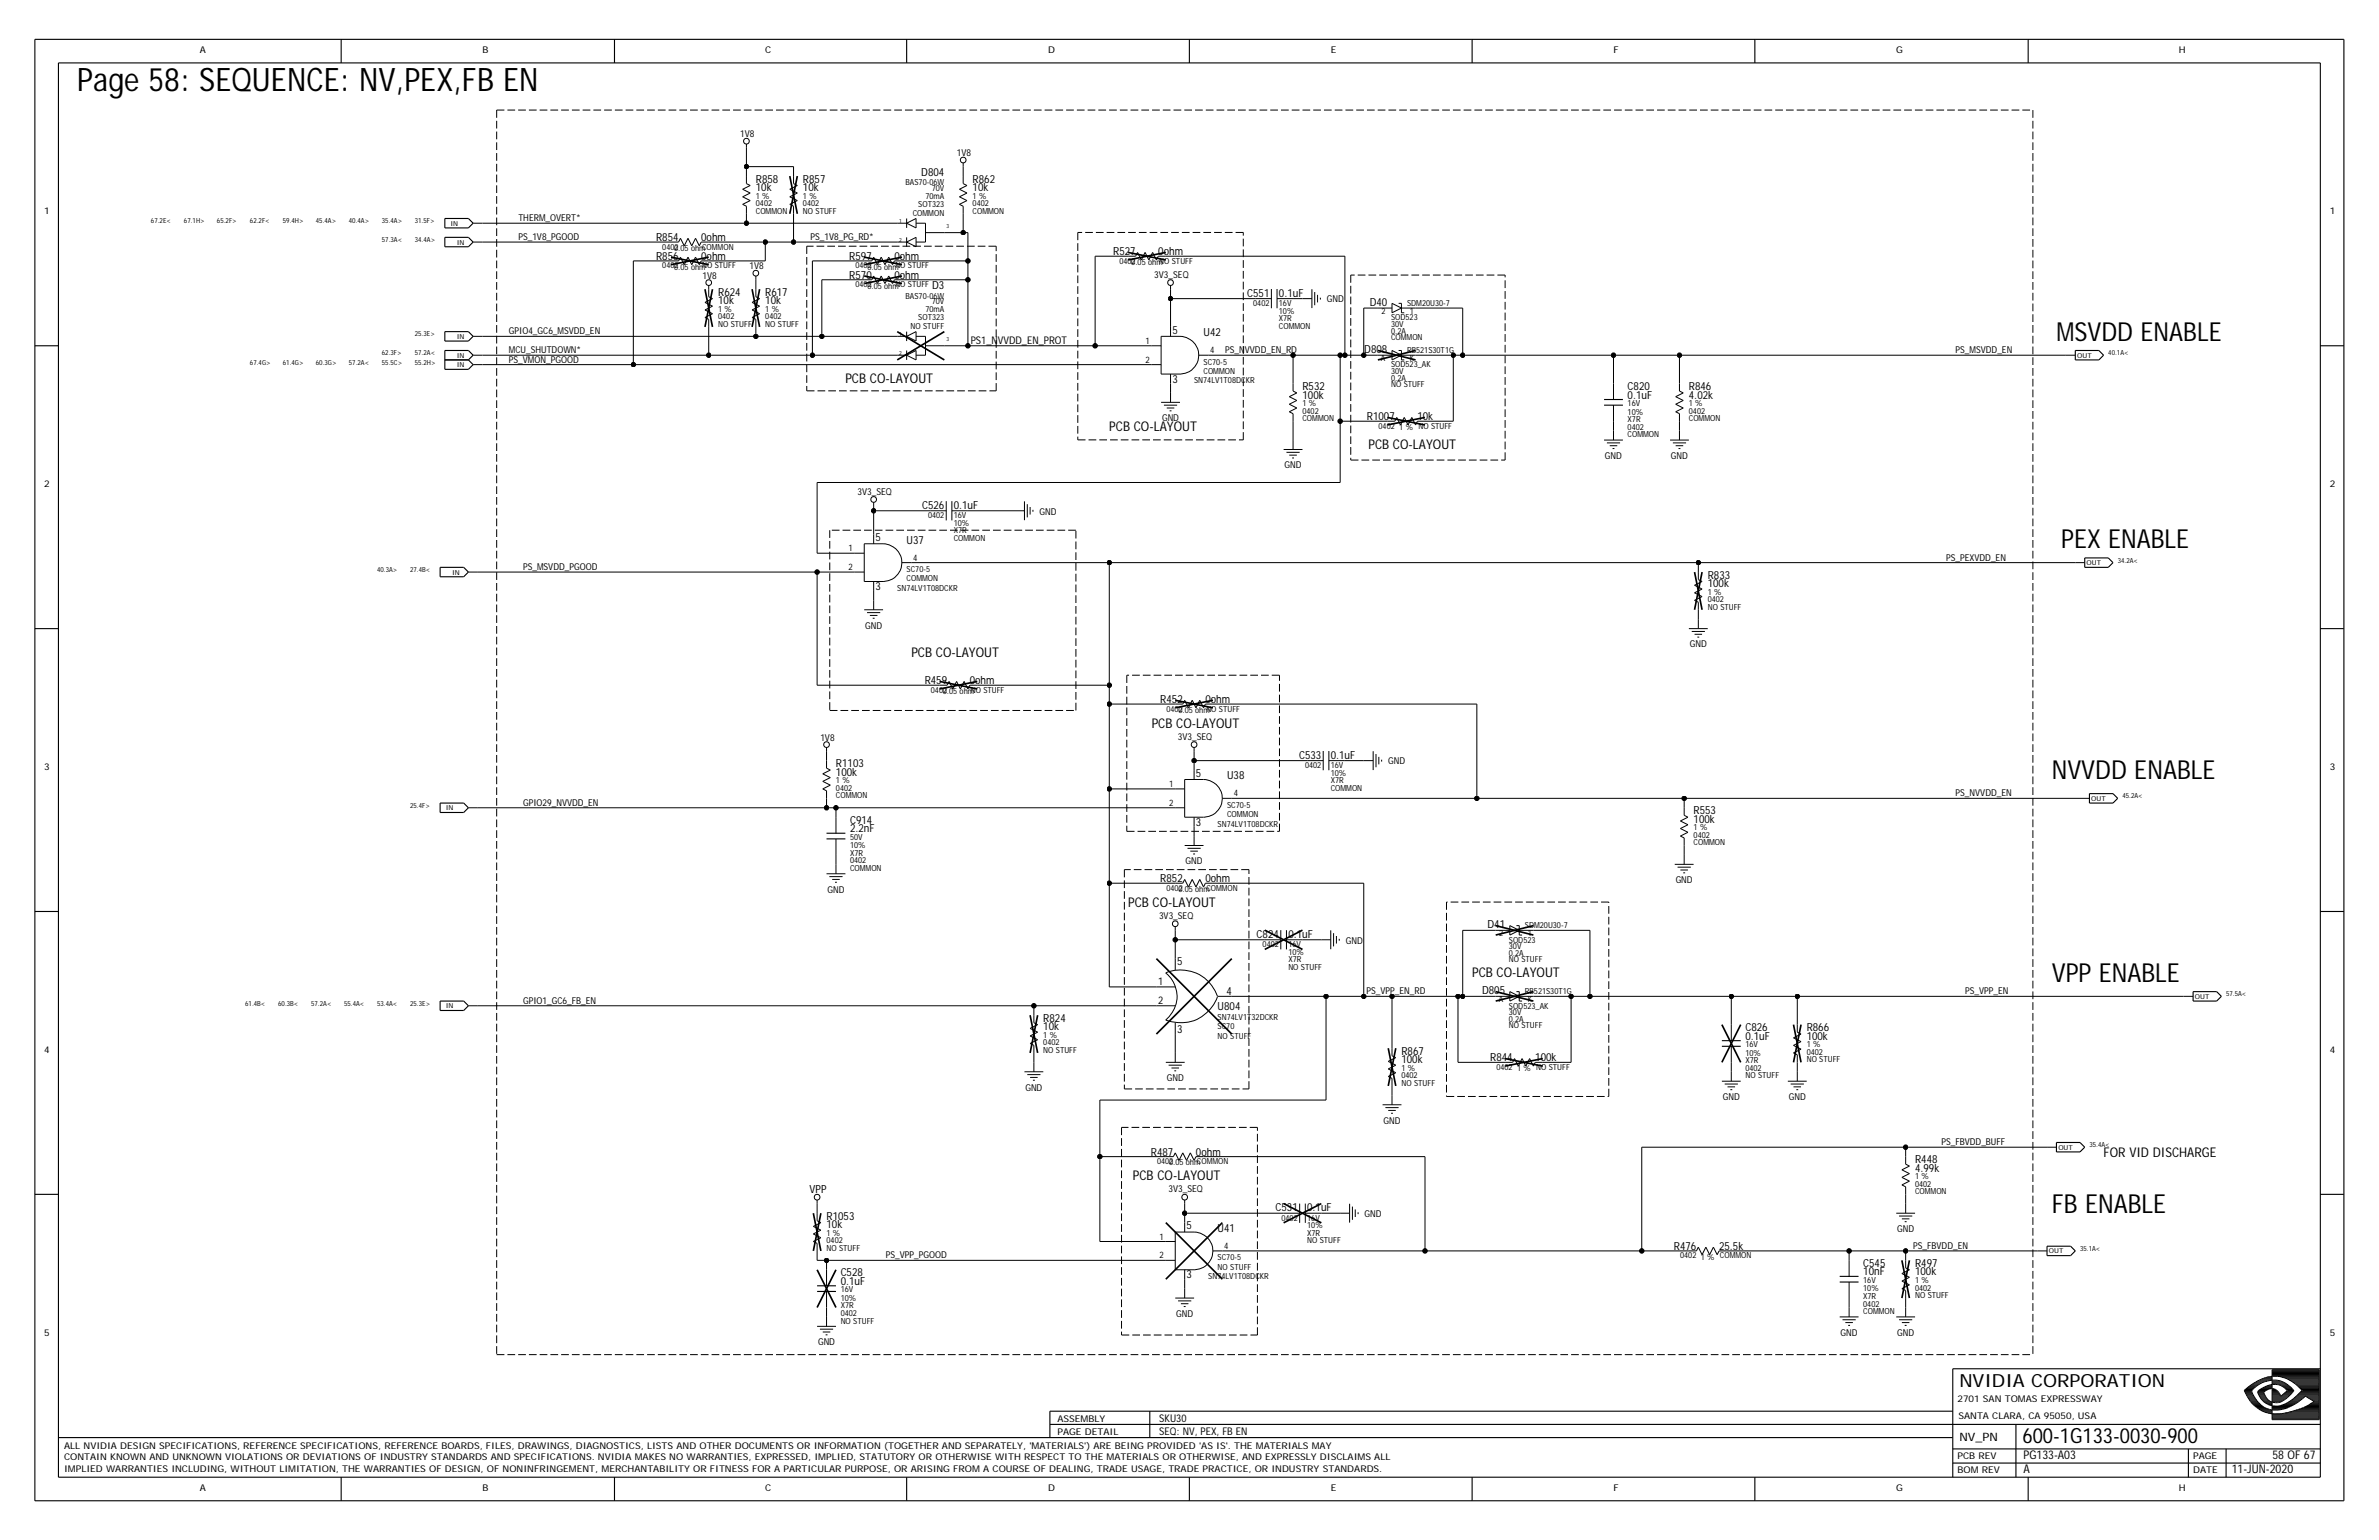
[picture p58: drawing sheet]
<svg xmlns="http://www.w3.org/2000/svg" width="432mm" height="279mm" viewBox="0 0 432 279" stroke-linecap="round" stroke-linejoin="round" font-family="sans-serif">
<defs><g id="words">
<text font-size="5.9" x="14" y="16.5">Page 58: SEQUENCE: NV,PEX,FB EN</text>
<g font-size="4.8">
<text x="373.3" y="61.9">MSVDD ENABLE</text>
<text x="374.1" y="99.5">PEX ENABLE</text>
<text x="372.4" y="141.4">NVVDD ENABLE</text>
<text x="372.4" y="178.2">VPP ENABLE</text>
<text x="372.4" y="220.1">FB ENABLE</text>
</g>
<text font-size="3.8" x="367.1" y="261.8">600-1G133-0030-900</text>
<text font-size="3.3" x="355.6" y="251.6">NVIDIA CORPORATION</text>
<g font-size="2.4">
<text x="153.4" y="69.6">PCB CO-LAYOUT</text>
<text x="201.3" y="78.1">PCB CO-LAYOUT</text>
<text x="248.4" y="81.6">PCB CO-LAYOUT</text>
<text x="165.4" y="119.2">PCB CO-LAYOUT</text>
<text x="209" y="132">PCB CO-LAYOUT</text>
<text x="204.8" y="164.5">PCB CO-LAYOUT</text>
<text x="267.2" y="177.3">PCB CO-LAYOUT</text>
<text x="381.8" y="209.8">FOR VID DISCHARGE</text>
<text x="205.6" y="214.1">PCB CO-LAYOUT</text>
</g>
<g font-size="2.2">
<text x="367.3" y="267.3">A</text>
<text x="367.3" y="264.8">PG133-A03</text>
<text x="405.1" y="267.3">11-JUN-2020</text>
<text x="412.5" y="264.8">58 OF 67</text>
</g>
<text font-size="2.1" x="355.6" y="261.5">NV_PN</text>
<g font-size="2">
<text x="137.2" y="34.7">10k</text>
<text x="137.2" y="33.1">R858</text>
<text x="145.7" y="34.7">10k</text>
<text x="145.7" y="33.1">R857</text>
<text x="167.2" y="31.9">D804</text>
<text x="176.5" y="34.7">10k</text>
<text x="176.5" y="33.1">R862</text>
<text x="119.1" y="47.2">R856</text>
<text x="119.1" y="43.7">R854</text>
<text x="127.3" y="43.7">0ohm</text>
<text x="127.3" y="47.2">0ohm</text>
<text x="154.2" y="47.2">R597</text>
<text x="162.3" y="47.2">0ohm</text>
<text x="202" y="46.3">R527</text>
<text x="210.2" y="46.3">0ohm</text>
<text x="130.3" y="53.7">R624</text>
<text x="138.9" y="53.7">R617</text>
<text x="154.2" y="50.6">R570</text>
<text x="162.3" y="50.6">0ohm</text>
<text x="169.2" y="52.5">D3</text>
<text x="226.4" y="53.8">C551</text>
<text x="232.1" y="53.8">0.1uF</text>
<text x="130.3" y="55.2">10k</text>
<text x="138.9" y="55.2">10k</text>
<text x="248.6" y="55.5">D40</text>
<text x="212.8" y="60.5">5</text>
<text x="218.4" y="61">U42</text>
<text x="247.6" y="64.1">D808</text>
<text x="212.8" y="69.4">3</text>
<text x="236.4" y="70.8">R532</text>
<text x="295.4" y="70.8">C820</text>
<text x="306.5" y="70.8">R846</text>
<text x="236.4" y="72.3">100k</text>
<text x="248.1" y="76.2">R1007</text>
<text x="257.3" y="76.2">10k</text>
<text x="295.4" y="72.3">0.1uF</text>
<text x="306.5" y="72.3">4.02k</text>
<text x="167.4" y="92.3">C526</text>
<text x="173.1" y="92.3">0.1uF</text>
<text x="158.9" y="98.1">5</text>
<text x="164.6" y="98.7">U37</text>
<text x="158.9" y="107">3</text>
<text x="310" y="105">R833</text>
<text x="310" y="106.5">100k</text>
<text x="167.8" y="124.1">R459</text>
<text x="176" y="124.1">0ohm</text>
<text x="210.6" y="127.6">R452</text>
<text x="218.8" y="127.6">0ohm</text>
<text x="235.8" y="137.7">C533</text>
<text x="241.5" y="137.7">0.1uF</text>
<text x="151.7" y="140.7">100k</text>
<text x="151.7" y="139.2">R1103</text>
<text x="217.1" y="140.9">5</text>
<text x="222.7" y="141.4">U38</text>
<text x="154.3" y="149.5">C914</text>
<text x="217.1" y="149.8">3</text>
<text x="307.4" y="149.3">100k</text>
<text x="307.4" y="147.8">R553</text>
<text x="154.3" y="151">2.2nF</text>
<text x="210.6" y="160.1">R852</text>
<text x="218.8" y="160.1">0ohm</text>
<text x="228.1" y="170.2">C824</text>
<text x="233.8" y="170.2">0.1uF</text>
<text x="270" y="168.4">D41</text>
<text x="213.7" y="175.1">5</text>
<text x="189.4" y="185.4">R824</text>
<text x="221" y="183.3">U804</text>
<text x="222.6" y="180.6">4</text>
<text x="269" y="180.4">D805</text>
<text x="189.4" y="186.9">10k</text>
<text x="213.7" y="187.4">3</text>
<text x="254.4" y="191.4">R867</text>
<text x="316.8" y="187.1">C826</text>
<text x="316.8" y="188.6">0.1uF</text>
<text x="327.9" y="187.1">R866</text>
<text x="327.9" y="188.6">100k</text>
<text x="254.4" y="192.9">100k</text>
<text x="270.5" y="192.6">R844</text>
<text x="278.7" y="192.6">100k</text>
<text x="208.9" y="209.7">R487</text>
<text x="217.1" y="209.7">0ohm</text>
<text x="347.6" y="211">R448</text>
<text x="347.6" y="212.6">4.99k</text>
<text x="146.9" y="216.5">VPP</text>
<text x="150" y="221.3">R1053</text>
<text x="231.5" y="219.8">C531</text>
<text x="237.3" y="219.8">0.1uF</text>
<text x="150" y="222.8">10k</text>
<text x="215.4" y="223">5</text>
<text x="221" y="223.5">U41</text>
<text x="303.8" y="226.8">R476</text>
<text x="312" y="226.8">25.5k</text>
<text x="152.6" y="233.1">0.1uF</text>
<text x="152.6" y="231.6">C528</text>
<text x="215.4" y="231.9">3</text>
<text x="338.2" y="229.9">C545</text>
<text x="338.2" y="231.4">10nF</text>
<text x="347.6" y="229.9">R497</text>
<text x="347.6" y="231.4">100k</text>
</g>
<g font-size="1.9">
<text x="176.2" y="62.4">PS1_NVVDD_EN_PROT</text>
<text x="210.2" y="178.7">1</text>
<text x="210.2" y="182.1">2</text>
<text x="210.4" y="257.9">SKU30</text>
<text x="210.4" y="260.3">SEQ: NV, PEX, FB EN</text>
</g>
<g font-size="1.7">
<text x="36.3" y="9.7">A</text>
<text x="87.6" y="9.7">B</text>
<text x="138.9" y="9.7">C</text>
<text x="190.2" y="9.7">D</text>
<text x="241.5" y="9.7">E</text>
<text x="292.9" y="9.7">F</text>
<text x="344.2" y="9.7">G</text>
<text x="395.5" y="9.7">H</text>
<text x="134.4" y="24.9">1V8</text>
<text x="173.7" y="28.4">1V8</text>
<text x="8" y="38.8">1</text>
<text x="94.1" y="40.2">THERM_OVERT*</text>
<text x="422.9" y="38.8">1</text>
<text x="94.1" y="43.6">PS_1V8_PGOOD</text>
<text x="147.1" y="43.6">PS_1V8_PG_RD*</text>
<text x="127.5" y="50.6">1V8</text>
<text x="136.1" y="48.9">1V8</text>
<text x="209.5" y="50.4">3V3_SEQ</text>
<text x="240.8" y="54.9">GND</text>
<text x="92.4" y="64.1">MCU_SHUTDOWN*</text>
<text x="92.4" y="65.8">PS_VMON_PGOOD</text>
<text x="92.4" y="60.7">GPIO4_GC6_MSVDD_EN</text>
<text x="222.4" y="64.1">PS_NVVDD_EN_RD</text>
<text x="355" y="64.1">PS_MSVDD_EN</text>
<text x="210.9" y="76.4">GND</text>
<text x="291.3" y="83.3">GND</text>
<text x="303.3" y="83.3">GND</text>
<text x="8" y="88.4">2</text>
<text x="155.6" y="89.8">3V3_SEQ</text>
<text x="233.2" y="85">GND</text>
<text x="422.9" y="88.4">2</text>
<text x="188.7" y="93.4">GND</text>
<text x="353.2" y="101.7">PS_PEXVDD_EN</text>
<text x="94.9" y="103.4">PS_MSVDD_PGOOD</text>
<text x="157" y="114.1">GND</text>
<text x="306.7" y="117.5">GND</text>
<text x="148.9" y="134.4">1V8</text>
<text x="213.8" y="134.2">3V3_SEQ</text>
<text x="8" y="139.7">3</text>
<text x="252" y="138.7">GND</text>
<text x="422.9" y="139.7">3</text>
<text x="94.9" y="146.2">GPIO29_NVVDD_EN</text>
<text x="355" y="144.5">PS_NVVDD_EN</text>
<text x="150.2" y="161.9">GND</text>
<text x="215.2" y="156.8">GND</text>
<text x="304.1" y="160.2">GND</text>
<text x="210.4" y="166.7">3V3_SEQ</text>
<text x="244.3" y="171.2">GND</text>
<text x="94.9" y="182.1">GPIO1_GC6_FB_EN</text>
<text x="248" y="180.4">PS_VPP_EN_RD</text>
<text x="356.7" y="180.4">PS_VPP_EN</text>
<text x="8" y="191">4</text>
<text x="422.9" y="191">4</text>
<text x="186.1" y="197.9">GND</text>
<text x="211.8" y="196.2">GND</text>
<text x="251.1" y="203.9">GND</text>
<text x="312.7" y="199.6">GND</text>
<text x="324.7" y="199.6">GND</text>
<text x="352.4" y="207.8">PS_FBVDD_BUFF</text>
<text x="212.1" y="216.3">3V3_SEQ</text>
<text x="247.7" y="220.8">GND</text>
<text x="344.3" y="223.5">GND</text>
<text x="347.3" y="226.6">PS_FBVDD_EN</text>
<text x="160.8" y="228.3">PS_VPP_PGOOD</text>
<text x="213.5" y="238.9">GND</text>
<text x="8" y="242.3">5</text>
<text x="148.5" y="244.1">GND</text>
<text x="334.1" y="242.3">GND</text>
<text x="344.3" y="242.3">GND</text>
<text x="422.9" y="242.3">5</text>
<text x="191.9" y="257.9">ASSEMBLY</text>
<text x="355.3" y="254.3">2701 SAN TOMAS EXPRESSWAY</text>
<text x="355.5" y="257.4">SANTA CLARA, CA 95050, USA</text>
<text x="11.6" y="262.9">ALL NVIDIA DESIGN SPECIFICATIONS, REFERENCE SPECIFICATIONS, REFERENCE BOARDS, FILES, DRAWINGS, DIAGNOSTICS, LISTS AND OTHER DOCUMENTS OR INFORMATION (TOGETHER AND SEPARATELY, 'MATERIALS') ARE BEING PROVIDED 'AS IS'. THE MATERIALS MAY</text>
<text x="191.9" y="260.3">PAGE DETAIL</text>
<text x="11.6" y="264.9">CONTAIN KNOWN AND UNKNOWN VIOLATIONS OR DEVIATIONS OF INDUSTRY STANDARDS AND SPECIFICATIONS. NVIDIA MAKES NO WARRANTIES, EXPRESSED, IMPLIED, STATUTORY OR OTHERWISE WITH RESPECT TO THE MATERIALS OR OTHERWISE, AND EXPRESSLY DISCLAIMS ALL</text>
<text x="11.6" y="267.2">IMPLIED WARRANTIES INCLUDING, WITHOUT LIMITATION, THE WARRANTIES OF DESIGN, OF NONINFRINGEMENT, MERCHANTABILITY OR FITNESS FOR A PARTICULAR PURPOSE, OR ARISING FROM A COURSE OF DEALING, TRADE USAGE, TRADE PRACTICE, OR INDUSTRY STANDARDS.</text>
<text x="355.3" y="267.3">BOM REV</text>
<text x="355.3" y="264.8">PCB REV</text>
<text x="398.1" y="264.8">PAGE</text>
<text x="398.1" y="267.3">DATE</text>
<text x="36.3" y="270.6">A</text>
<text x="87.6" y="270.6">B</text>
<text x="138.9" y="270.6">C</text>
<text x="190.2" y="270.6">D</text>
<text x="241.5" y="270.6">E</text>
<text x="292.9" y="270.6">F</text>
<text x="344.2" y="270.6">G</text>
<text x="395.5" y="270.6">H</text>
</g>
<g font-size="1.6">
<text x="207.9" y="65.8">2</text>
<text x="207.9" y="62.4">1</text>
<text x="219.6" y="64.1">4</text>
<text x="154" y="100">1</text>
<text x="165.8" y="101.7">4</text>
<text x="154" y="103.4">2</text>
<text x="212.2" y="142.8">1</text>
<text x="212.2" y="146.2">2</text>
<text x="223.9" y="144.5">4</text>
<text x="210.5" y="224.9">1</text>
<text x="222.2" y="226.6">4</text>
<text x="210.5" y="228.3">2</text>
</g>
<g font-size="1.5">
<text x="164.4" y="33.7">BAS70-06W</text>
<text x="169.1" y="34.7">70V</text>
<text x="137.2" y="37.4">0402</text>
<text x="137.2" y="36">1 %</text>
<text x="137.2" y="38.8">COMMON</text>
<text x="145.7" y="38.8">NO STUFF</text>
<text x="145.7" y="36">1 %</text>
<text x="145.7" y="37.4">0402</text>
<text x="165.7" y="39.1">COMMON</text>
<text x="166.7" y="37.6">SOT323</text>
<text x="168" y="36">70mA</text>
<text x="176.5" y="36">1 %</text>
<text x="176.5" y="37.4">0402</text>
<text x="176.5" y="38.8">COMMON</text>
<text x="120.2" y="45.3">0402</text>
<text x="122.4" y="45.5">0.05 ohmCOMMON</text>
<text x="203.2" y="47.9">0402</text>
<text x="120.2" y="48.7">0402</text>
<text x="122.4" y="48.9">0.05 ohmNO STUFF</text>
<text x="155.3" y="52.1">0402</text>
<text x="155.3" y="48.7">0402</text>
<text x="157.4" y="52.4">0.05 ohmNO STUFF</text>
<text x="157.4" y="48.9">0.05 ohmNO STUFF</text>
<text x="205.3" y="48.1">0.05 ohmNO STUFF</text>
<text x="130.3" y="59.3">NO STUFF</text>
<text x="130.3" y="57.9">0402</text>
<text x="130.3" y="56.6">1 %</text>
<text x="138.9" y="59.3">NO STUFF</text>
<text x="138.9" y="57.9">0402</text>
<text x="138.9" y="56.6">1 %</text>
<text x="164.4" y="54.2">BAS70-06W</text>
<text x="165.3" y="59.7">NO STUFF</text>
<text x="166.7" y="58.1">SOT323</text>
<text x="168" y="56.6">70mA</text>
<text x="169.1" y="55.2">70V</text>
<text x="227.5" y="55.5">0402</text>
<text x="232.1" y="55.5">16V</text>
<text x="232.1" y="59.7">COMMON</text>
<text x="232.1" y="58.3">X7R</text>
<text x="232.1" y="56.9">10%</text>
<text x="250.7" y="56.9">2</text>
<text x="252.5" y="58.1">SOD523</text>
<text x="252.5" y="59.3">30V</text>
<text x="255.4" y="55.5">SDM20U30-7</text>
<text x="255.9" y="56.9">1</text>
<text x="250.6" y="65.5">A</text>
<text x="252.5" y="61.7">COMMON</text>
<text x="252.5" y="60.5">0.2A</text>
<text x="255.4" y="64.1">RB521S30T1G</text>
<text x="255.9" y="65.5">K</text>
<text x="216.7" y="69.6">SN74LV1T08DCKR</text>
<text x="218.4" y="67.9">COMMON</text>
<text x="218.4" y="66.2">SC70-5</text>
<text x="252.5" y="70.3">NO STUFF</text>
<text x="252.5" y="66.7">SOD523_AK</text>
<text x="252.5" y="69.1">0.2A</text>
<text x="252.5" y="67.9">30V</text>
<text x="236.4" y="76.4">COMMON</text>
<text x="236.4" y="73.7">1 %</text>
<text x="236.4" y="75.1">0402</text>
<text x="250.2" y="77.8">0402</text>
<text x="295.4" y="76.6">X7R</text>
<text x="295.4" y="75.2">10%</text>
<text x="295.4" y="78">0402</text>
<text x="295.4" y="73.7">16V</text>
<text x="306.5" y="73.7">1 %</text>
<text x="306.5" y="75.1">0402</text>
<text x="306.5" y="76.4">COMMON</text>
<text x="254" y="78">1 % NO STUFF</text>
<text x="295.4" y="79.3">COMMON</text>
<text x="168.4" y="94">0402</text>
<text x="173.1" y="94">16V</text>
<text x="173.1" y="95.4">10%</text>
<text x="173.1" y="98.1">COMMON</text>
<text x="173.1" y="96.8">X7R</text>
<text x="162.9" y="107.2">SN74LV1T08DCKR</text>
<text x="164.6" y="103.8">SC70-5</text>
<text x="164.6" y="105.5">COMMON</text>
<text x="310" y="107.9">1 %</text>
<text x="310" y="110.6">NO STUFF</text>
<text x="310" y="109.3">0402</text>
<text x="169" y="125.7">0402</text>
<text x="171.1" y="125.9">0.05 ohmNO STUFF</text>
<text x="211.7" y="129.1">0402</text>
<text x="213.9" y="129.3">0.05 ohmNO STUFF</text>
<text x="151.7" y="143.5">0402</text>
<text x="151.7" y="142.1">1 %</text>
<text x="236.9" y="139.4">0402</text>
<text x="241.5" y="139.4">16V</text>
<text x="241.5" y="142.1">X7R</text>
<text x="241.5" y="143.5">COMMON</text>
<text x="241.5" y="140.7">10%</text>
<text x="151.7" y="144.8">COMMON</text>
<text x="221" y="150">SN74LV1T08DCKR</text>
<text x="222.7" y="148.3">COMMON</text>
<text x="222.7" y="146.6">SC70-5</text>
<text x="154.3" y="152.4">50V</text>
<text x="154.3" y="153.9">10%</text>
<text x="154.3" y="155.3">X7R</text>
<text x="307.4" y="150.7">1 %</text>
<text x="307.4" y="152">0402</text>
<text x="307.4" y="153.4">COMMON</text>
<text x="154.3" y="158">COMMON</text>
<text x="154.3" y="156.6">0402</text>
<text x="211.7" y="161.6">0402</text>
<text x="213.9" y="161.8">0.05 ohmCOMMON</text>
<text x="229.2" y="171.9">0402</text>
<text x="233.8" y="171.9">16V</text>
<text x="233.8" y="173.2">10%</text>
<text x="272.1" y="169.8">2</text>
<text x="273.9" y="171">SOD523</text>
<text x="273.9" y="173.4">0.2A</text>
<text x="273.9" y="172.2">30V</text>
<text x="276.8" y="168.4">SDM20U30-7</text>
<text x="277.3" y="169.8">1</text>
<text x="233.8" y="176">NO STUFF</text>
<text x="233.8" y="174.6">X7R</text>
<text x="273.9" y="174.6">NO STUFF</text>
<text x="221" y="185">SN74LV1T32DCKR</text>
<text x="272" y="181.8">A</text>
<text x="273.9" y="183">SOD523_AK</text>
<text x="273.9" y="184.2">30V</text>
<text x="273.9" y="185.4">0.2A</text>
<text x="276.8" y="180.4">RB521S30T1G</text>
<text x="277.3" y="181.8">K</text>
<text x="189.4" y="191">NO STUFF</text>
<text x="189.4" y="188.3">1 %</text>
<text x="189.4" y="189.7">0402</text>
<text x="221" y="188.5">NO STUFF</text>
<text x="221" y="186.8">SC70</text>
<text x="273.9" y="186.6">NO STUFF</text>
<text x="316.8" y="190">16V</text>
<text x="316.8" y="191.5">10%</text>
<text x="327.9" y="190">1 %</text>
<text x="327.9" y="191.4">0402</text>
<text x="254.4" y="197">NO STUFF</text>
<text x="254.4" y="195.6">0402</text>
<text x="254.4" y="194.3">1 %</text>
<text x="271.6" y="194.1">0402</text>
<text x="275.4" y="194.3">1 % NO STUFF</text>
<text x="316.8" y="195.6">NO STUFF</text>
<text x="316.8" y="194.3">0402</text>
<text x="316.8" y="192.9">X7R</text>
<text x="327.9" y="192.7">NO STUFF</text>
<text x="210" y="211.2">0402</text>
<text x="212.2" y="211.5">0.05 ohmCOMMON</text>
<text x="347.6" y="215.3">0402</text>
<text x="347.6" y="214">1 %</text>
<text x="232.6" y="221.5">0402</text>
<text x="237.3" y="221.5">16V</text>
<text x="347.6" y="216.7">COMMON</text>
<text x="150" y="227">NO STUFF</text>
<text x="150" y="224.2">1 %</text>
<text x="150" y="225.6">0402</text>
<text x="237.3" y="225.6">NO STUFF</text>
<text x="237.3" y="224.2">X7R</text>
<text x="237.3" y="222.8">10%</text>
<text x="219.3" y="232.1">SN74LV1T08DCKR</text>
<text x="221" y="230.4">NO STUFF</text>
<text x="221" y="228.7">SC70-5</text>
<text x="305" y="228.3">0402</text>
<text x="308.7" y="228.6">1 % COMMON</text>
<text x="338.2" y="232.8">16V</text>
<text x="347.6" y="232.8">1 %</text>
<text x="152.6" y="237.4">X7R</text>
<text x="152.6" y="236">10%</text>
<text x="152.6" y="238.8">0402</text>
<text x="152.6" y="234.5">16V</text>
<text x="338.2" y="238.4">COMMON</text>
<text x="338.2" y="237">0402</text>
<text x="338.2" y="234.3">10%</text>
<text x="338.2" y="235.7">X7R</text>
<text x="347.6" y="235.5">NO STUFF</text>
<text x="347.6" y="234.1">0402</text>
<text x="152.6" y="240.1">NO STUFF</text>
</g>
<g font-size="1.3">
<text x="27.4" y="40.5">67.2E&lt;</text>
<text x="33.4" y="40.5">67.1H&gt;</text>
<text x="39.4" y="40.5">65.2F&gt;</text>
<text x="45.4" y="40.5">62.2F&lt;</text>
<text x="51.4" y="40.5">59.4H&gt;</text>
<text x="57.3" y="40.5">45.4A&gt;</text>
<text x="63.3" y="40.5">40.4A&gt;</text>
<text x="69.3" y="40.5">35.4A&gt;</text>
<text x="75.3" y="40.5">31.5F&gt;</text>
<text x="69.3" y="43.9">57.3A&lt;</text>
<text x="75.3" y="43.9">34.4A&gt;</text>
<text x="69.3" y="64.4">62.3F&gt;</text>
<text x="75.3" y="64.4">57.2A&lt;</text>
<text x="75.3" y="61">25.3E&gt;</text>
<text x="382.7" y="64.4">40.1A&lt;</text>
<text x="45.4" y="66.2">67.4G&gt;</text>
<text x="51.4" y="66.2">61.4G&gt;</text>
<text x="57.3" y="66.2">60.3G&gt;</text>
<text x="63.3" y="66.2">57.2A&lt;</text>
<text x="69.3" y="66.2">55.5C&gt;</text>
<text x="75.3" y="66.2">55.2H&gt;</text>
<text x="68.5" y="103.8">40.3A&gt;</text>
<text x="74.4" y="103.8">27.4B&lt;</text>
<text x="384.4" y="102.1">34.2A&lt;</text>
<text x="74.4" y="146.6">25.4F&gt;</text>
<text x="385.2" y="144.8">45.2A&lt;</text>
<text x="44.5" y="182.5">61.4B&lt;</text>
<text x="50.5" y="182.5">60.3B&lt;</text>
<text x="56.5" y="182.5">57.2A&lt;</text>
<text x="62.5" y="182.5">55.4A&lt;</text>
<text x="68.5" y="182.5">53.4A&lt;</text>
<text x="74.4" y="182.5">25.3E&gt;</text>
<text x="404" y="180.8">57.5A&lt;</text>
<text x="379.2" y="208.1">35.4A&lt;</text>
<text x="377.5" y="227">35.1A&lt;</text>
</g>
<g font-size="1.2">
<text x="81.8" y="40.9">IN</text>
<text x="82.9" y="44.4">IN</text>
<text x="82.9" y="64.9">IN</text>
<text x="82.9" y="61.5">IN</text>
<text x="377" y="64.9">OUT</text>
<text x="82.9" y="66.6">IN</text>
<text x="82.1" y="104.2">IN</text>
<text x="378.7" y="102.5">OUT</text>
<text x="80.9" y="147">IN</text>
<text x="379.6" y="145.3">OUT</text>
<text x="80.9" y="182.9">IN</text>
<text x="398.4" y="181.2">OUT</text>
<text x="373.6" y="208.6">OUT</text>
<text x="371.9" y="227.4">OUT</text>
</g>
<g font-size="1">
<text x="163.2" y="40.5">1</text>
<text x="171.8" y="41.4">3</text>
<text x="163.2" y="43.9">2</text>
<text x="163.2" y="64.4">2</text>
<text x="163.2" y="61">1</text>
<text x="171.8" y="61.9">3</text>
</g>
</g></defs>
<g fill="none" stroke="#000" stroke-width=".18">
<path d="M134.8 37.1l.7 .3zM134.8 37.1l1.4-.7zM134.8 35.7l1.4 .7zM134.8 35.7l1.4-.7zM134.8 34.3l1.4 .7zM134.8 34.3l1.4-.6zM135.5 30.2h8.5zM135.5 26.8v3.4zM135.5 30.2v1.7zM135.5 38.8v1.7zM135.5 37.4v1.4zM135.5 33.3l.7 .4z"/>
<path d="M135.5 31.9v1.4zM135.5 26.1v.7zM143.3 37.1l.7 .3zM143.3 37.1l1.4-.7zM143.3 35.7l1.4 .7zM143.3 35.7l1.4-.7zM143.3 34.3l1.4 .7zM143.3 34.3l1.4-.6zM144 38.8v5.1zM144 30.2v1.7zM144 37.4v1.4zM144 33.3l.7 .4z"/>
<path d="M144 31.9v1.4zM164.6 39.6v1.8zM166.3 39.6v1.8zM174.1 37.1l.7 .3zM174.1 37.1l1.4-.7zM174.1 35.7l1.4 .7zM174.1 35.7l1.4-.7zM174.1 34.3l1.4 .7zM174.1 34.3l1.4-.6zM174.8 30.2v1.7zM174.8 38.8v3.4zM174.8 37.4v1.4z"/>
<path d="M174.8 33.3l.7 .4zM174.8 31.9v1.4zM174.8 29.5v.7zM85.9 40.5h1.7zM85.9 43.9h1.7zM87.6 40.5h47.9zM87.6 43.9h34.2zM115 47.3h6.8zM115 47.3v18.9zM121.8 43.9h1.4zM121.8 47.3h1.4zM123.5 43.2l-.3 .7z"/>
<path d="M123.5 43.2l.7 1.4zM123.5 46.7l-.3 .6zM123.5 46.7l.7 1.3zM124.9 43.2l-.7 1.4zM124.9 43.2l.7 1.4zM124.9 46.7l-.7 1.3zM124.9 46.7l.7 1.3zM126.2 43.2l.7 1.4zM126.2 43.2l-.6 1.4zM126.2 46.7l.7 1.3zM126.2 46.7l-.6 1.3zM127.3 43.9h1.3z"/>
<path d="M127.3 43.9l-.4 .7zM127.3 47.3h1.3zM127.3 47.3l-.4 .7zM128 57.6l.6 .3zM128 57.6l1.3-.7zM128 56.2l1.3 .7zM128 56.2l1.3-.7zM128 54.9l1.3 .6zM128 54.9l1.3-.7zM128.6 43.9h10.3zM128.6 47.3h10.3zM128.6 59.3v5.1z"/>
<path d="M128.6 51.8v.7zM128.6 57.9v1.4zM128.6 53.8l.7 .4zM128.6 52.5v1.3zM135.5 40.5h27.4zM136.5 57.6l.7 .3zM136.5 57.6l1.4-.7zM136.5 56.2l1.4 .7zM136.5 56.2l1.4-.7zM136.5 54.9l1.4 .6zM136.5 54.9l1.4-.7zM137.2 50.8v1.7z"/>
<path d="M137.2 59.3v1.7zM137.2 57.9v1.4zM137.2 53.8l.7 .4zM137.2 52.5v1.3zM137.2 50.1v.7zM138.9 43.9v3.4zM138.9 43.9h5.1zM144 43.9h18.9zM147.5 47.3v17.1zM147.5 47.3h9.4zM149.2 50.8v10.2zM149.2 50.8h7.7z"/>
<path d="M156.9 47.3h1.3zM156.9 50.8h1.3zM158.6 46.7l-.4 .6zM158.6 46.7l.7 1.3zM158.6 50.1l-.4 .7zM158.6 50.1l.7 1.3zM159.9 46.7l-.6 1.3zM159.9 46.7l.7 1.3zM159.9 50.1l-.6 1.3zM159.9 50.1l.7 1.3zM161.3 46.7l.7 1.3zM161.3 46.7l-.7 1.3z"/>
<path d="M161.3 50.1l.7 1.3zM161.3 50.1l-.7 1.3zM162.3 47.3h1.4zM162.3 47.3l-.3 .7zM162.3 50.8h1.4zM162.3 50.8l-.3 .6zM162.9 40.5h1.7zM162.9 43.9h1.7zM163.7 47.3h12zM163.7 50.8h12zM164.6 40.5l1.7-.9zM164.6 40.5l1.7 .9z"/>
<path d="M164.6 43.9l1.7 .9zM164.6 43.9l1.7-.8zM164.6 43.1v1.7zM166.3 43.9h1.7zM166.3 40.5h1.7zM166.3 43.1v1.7zM168 42.2h3.4zM168 40.5v3.4zM171.4 42.2h3.4zM174.8 42.2h.9zM175.7 42.2v5.1zM175.7 47.3v3.5z"/>
<path d="M175.7 50.8v11.9zM198.8 46.5v16.2zM198.8 46.5h6zM204.8 46.5h1.3zM206.5 45.8l-.4 .7zM206.5 45.8l.7 1.4zM207.8 45.8l-.6 1.4zM207.8 45.8l.7 1.4zM209.2 45.8l.7 1.4zM209.2 45.8l-.7 1.4zM210.2 46.5h1.4zM210.2 46.5l-.3 .7z"/>
<path d="M211.6 46.5h32.5zM212.5 54.2h15.4zM212.5 52.5v1.7zM212.5 54.2v5.1zM212.5 51.8v.7zM212.5 59.3v1.7zM227.9 54.2h2.9zM230.8 52.4v3.5zM231.8 54.2h2.9zM231.8 52.4v3.5zM234.7 54.2h1.7zM236.4 54.2h1.7z"/>
<path d="M238.1 52.5v3.4zM238.6 53v2.4zM239.1 53.5v1.4zM239.7 54v.4zM244.1 46.5v17.9zM247.5 55.9v8.5zM247.5 55.9h2.6zM250.1 55.9h2.6zM252.7 56.7l1.7-.8zM252.7 55l1.7 .9zM252.7 55v1.7zM253.9 55h.5z"/>
<path d="M254.4 56.7h.5zM254.4 55v1.7zM254.4 55.9h2.5zM256.9 55.9h8.6zM265.5 55.9v8.5zM85.9 64.4h1.7zM85.9 66.2h1.7zM85.9 61h1.7zM87.6 61h49.6zM87.6 64.4h41zM87.6 66.2h27.4zM115 66.2h94z"/>
<path d="M128.6 64.4h18.9zM137.2 61h12zM147.5 64.4h15.4zM149.2 61h13.7zM162.9 61h1.7zM162.9 64.4h1.7zM164.6 60.2v1.7zM164.6 61l1.7-.8zM164.6 61l1.7 .9zM164.6 64.4l1.7 .9zM164.6 64.4l1.7-.8zM164.6 63.6v1.7z"/>
<path d="M166.3 64.4h1.7zM166.3 61h1.7zM166.3 60.2v1.7zM166.3 63.6v1.7zM168 62.7h3.4zM168 61v3.4zM171.4 62.7h4.3zM175.7 62.7h23.1zM198.8 62.7h10.2zM209 66.2h1.7zM209 62.7h1.7zM210.7 61h3.5z"/>
<path d="M210.7 67.9h3.5zM210.7 61v6.9zM210.7 73h3.5zM211.3 73.5h2.4zM211.8 74h1.3zM212.3 74.5h.3zM212.5 69.6v1.7zM212.5 67.9v1.7zM212.5 71.3v1.7zM214.2 61a3.4 3.4 0 0 1 3.4 3.4 3.4 3.4 0 0 1-3.4 3.5M217.6 64.4h1.7zM219.3 64.4h15.4z"/>
<path d="M234 74.7l.7 .4zM234 74.7l1.4-.7zM234 73.3l1.4 .7zM234 73.3l1.4-.6zM234 72l1.4 .7zM234 72l1.4-.7zM234.7 76.4v3.4zM234.7 64.4h8.5zM234.7 64.4v5.2zM234.7 75.1v1.3zM234.7 70.9l.7 .4zM234.7 69.6v1.3z"/>
<path d="M234.7 79.8v1.8zM243.2 76.4v11.1zM243.2 76.4h8.6zM243.2 64.4v12zM243.2 64.4h.9zM244.1 64.4h3.4zM247.5 64.4h2.6zM250.1 64.4h2.6zM251.8 76.4h1.4zM252.7 65.3l1.7-.9zM252.7 63.6l1.7 .8zM252.7 63.6v1.7z"/>
<path d="M253.5 75.7l-.3 .7zM253.5 75.7l.7 1.4zM253.9 63.6h.5zM254.4 65.3h.5zM254.4 63.6v1.7zM254.4 64.4h2.5zM254.9 75.7l-.7 1.4zM254.9 75.7l.7 1.4zM256.2 75.7l.7 1.4zM256.2 75.7l-.6 1.4zM256.9 64.4h6.9zM257.3 76.4h1.3z"/>
<path d="M257.3 76.4l-.4 .7zM258.6 76.4h5.2zM263.8 64.4v12zM263.8 64.4h1.7zM265.5 64.4h27.4zM291.1 79.8h3.5zM292.9 76.4v1.7zM292.9 64.4h11.9zM292.9 64.4v5.2zM292.9 73.5v2.9zM292.9 69.6v2.9zM292.9 78.1v1.7z"/>
<path d="M303.1 79.8h3.4zM304.1 74.7l.7 .4zM304.1 74.7l1.4-.7zM304.1 73.3l1.4 .7zM304.1 73.3l1.4-.6zM304.1 72l1.4 .7zM304.1 72l1.4-.7zM304.8 76.4v1.7zM304.8 64.4h70.2zM304.8 64.4v5.2zM304.8 75.1v1.3zM304.8 70.9l.7 .4z"/>
<path d="M304.8 69.6v1.3zM304.8 78.1v1.7zM375 64.4h1.7zM148.3 87.5v12.9zM148.3 87.5h94.9zM156.9 98.7h3.4zM156.9 98.7v6.8zM158.6 92.7h10.2zM158.6 91.8v.9zM158.6 92.7v4.2zM158.6 91.1v.7zM158.6 96.9v1.8z"/>
<path d="M160.3 98.7a3.4 3.4 0 0 1 3.4 3.4 3.4 3.4 0 0 1-3.4 3.4M168.8 92.7h2.9zM171.7 90.9v3.5zM172.8 92.7h2.9zM172.8 90.9v3.5zM175.7 92.7h8.5zM184.2 92.7h1.7zM185.9 91v3.4zM186.5 91.5v2.4zM187 92v1.4zM187.5 92.5v.3zM233 81.6h3.4z"/>
<path d="M233.5 82.1h2.4zM234 82.6h1.4zM234.5 83.1h.4zM291.7 80.4h2.4zM292.2 80.9h1.3zM292.7 81.4h.3zM303.6 80.4h2.4zM304.1 80.9h1.4zM304.7 81.4h.3zM85 103.8h1.7zM86.7 103.8h61.6zM148.3 100.4h6.9z"/>
<path d="M148.3 103.8h6.9zM148.3 103.8v20.5zM155.2 103.8h1.7zM155.2 100.4h1.7zM156.9 105.5h3.4zM156.9 110.6h3.4zM157.4 111.1h2.4zM157.9 111.7h1.4zM158.4 112.2h.3zM158.6 107.2v1.7zM158.6 105.5v1.7zM158.6 108.9v1.7z"/>
<path d="M163.7 102.1h1.7zM165.4 102.1h35.9zM201.3 102.1v22.2zM201.3 102.1h107zM306.5 114.1h3.5zM307.1 114.6h2.3zM307.6 108.9l.7 .4zM307.6 108.9l1.3-.7zM307.6 107.6l1.3 .6zM307.6 107.6l1.3-.7zM307.6 106.2l1.3 .7zM307.6 106.2l1.3-.7z"/>
<path d="M307.6 115.1h1.3zM308.1 115.6h.3zM308.3 110.6v1.7zM308.3 102.1h68.4zM308.3 102.1v1.7zM308.3 109.3v1.3zM308.3 105.2l.6 .3zM308.3 103.8v1.4zM308.3 112.3v1.8zM376.7 102.1h1.7zM148.3 124.3h22.2zM150 136.3v1.7z"/>
<path d="M150 135.6v.7zM150 139.4l.7 .3zM150 138v1.4zM170.5 124.3h1.4zM172.3 123.6l-.4 .7zM172.3 123.6l.6 1.4zM173.6 123.6l-.7 1.4zM173.6 123.6l.7 1.4zM175 123.6l.7 1.4zM175 123.6l-.7 1.4zM176 124.3h1.4zM176 124.3l-.3 .7z"/>
<path d="M177.4 124.3h23.9zM201.3 127.7v15.4zM201.3 127.7h12zM201.3 124.3v3.4zM213.3 127.7h1.4zM215 127.1l-.3 .6zM215 127.1l.7 1.3zM216.4 127.1l-.7 1.3zM216.4 127.1l.7 1.3zM216.7 138h20.6zM216.7 136.3v1.7zM216.7 138v1.7z"/>
<path d="M216.7 135.6v.7zM216.7 139.7v1.7zM217.8 127.1l.6 1.3zM217.8 127.1l-.7 1.3zM218.8 127.7h1.4zM218.8 127.7l-.4 .7zM220.2 127.7h47.9zM237.3 138h2.9zM240.2 136.3v3.4zM241.2 138h2.9zM241.2 136.3v3.4zM244.1 138h3.4z"/>
<path d="M247.5 138h1.7zM249.2 136.3v3.4zM249.7 136.8v2.4zM250.3 137.3v1.4zM250.8 137.8v.4zM268.1 127.7v17.1zM85 146.6h1.7zM86.7 146.6h63.3zM149.3 143.1l.7 .4zM149.3 143.1l1.4-.7zM149.3 141.8l1.4 .6zM149.3 141.8l1.4-.7z"/>
<path d="M149.3 140.4l1.4 .7zM149.3 140.4l1.4-.7zM150 144.8v1.8zM150 146.6h1.7zM150 158.5h3.4zM150 143.5v1.3zM150.5 159h2.4zM151 159.6h1.4zM151.7 155.1v1.7zM151.7 146.6h61.6zM151.7 146.6v1.7zM151.7 156.8v1.7z"/>
<path d="M151.7 152.2v2.9zM151.7 148.3v2.9zM201.3 143.1v17.1zM201.3 143.1h12zM213.3 146.6h1.7zM213.3 143.1h1.7zM215 159.6l-.3 .6zM215 159.6l.7 1.3zM215 141.4h3.4zM215 148.3h3.4zM215 141.4v6.9zM215 153.4h3.4z"/>
<path d="M215.5 153.9h2.4zM216.1 154.4h1.3zM216.4 159.6l-.7 1.3zM216.4 159.6l.7 1.3zM216.6 154.9h.3zM216.7 150v1.7zM216.7 148.3v1.7zM216.7 151.7v1.7zM217.8 159.6l.6 1.3zM217.8 159.6l-.7 1.3zM218.4 141.4a3.4 3.4 0 0 1 3.5 3.4 3.4 3.4 0 0 1-3.5 3.5M221.9 144.8h1.7z"/>
<path d="M223.6 144.8h44.5zM268.1 144.8h37.6zM304 156.8h3.4zM304.5 157.3h2.4zM305 151.7l.7 .3zM305 151.7l1.4-.7zM305 150.3l1.4 .7zM305 150.3l1.4-.7zM305 148.9l1.4 .7zM305 148.9l1.4-.6zM305 157.8h1.4zM305.5 158.4h.4z"/>
<path d="M305.7 153.4v1.7zM305.7 144.8h71.8zM305.7 144.8v1.8zM305.7 152v1.4zM305.7 147.9l.7 .4zM305.7 146.6v1.3zM305.7 155.1v1.7zM377.5 144.8h1.7zM151.6 160.1h.3zM201.3 160.2v18.9zM201.3 179.1h8.6zM201.3 160.2h12z"/>
<path d="M209.9 179.1h3.4zM211.6 176.5a5.5 5.5 0 0 1 0 8.6 7.1 7.1 0 0 0 9.4-4.3M211.6 176.5a7.1 7.1 0 0 1 9.4 4.3M213.3 170.5h16.3zM213.3 168.8v1.7zM213.3 170.5v3.4zM213.3 160.2h1.4zM213.3 168.1v.7zM213.3 173.9v2.1zM218.8 160.2h1.4zM218.8 160.2l-.4 .7zM220.2 160.2h27.3z"/>
<path d="M229.6 170.5h2.9zM232.5 168.8v3.4zM233.5 170.5h2.9zM233.5 168.8v3.4zM236.4 170.5h3.4zM239.8 170.5h1.7zM241.5 168.8v3.4zM242.1 169.3v2.4zM242.6 169.8v1.4zM243.1 170.3v.4zM247.5 160.2v20.6zM265.5 168.8v12z"/>
<path d="M265.5 168.8h6zM271.5 168.8h2.5zM274 169.6l1.8-.8zM274 167.9l1.8 .9zM274 167.9v1.7zM274 179.9l1.8 .9zM274 179.9v1.7zM275.2 167.9h.6zM275.2 179.9h.6zM275.8 169.6h.5zM275.8 167.9v1.7zM275.8 168.8h2.5z"/>
<path d="M275.8 179.9v1.7zM278.3 168.8h10.3zM288.6 168.8v12zM85 182.5h1.7zM86.7 182.5h101zM185.9 194.5h3.5zM186.5 195h2.4zM187 189.3l.7 .4zM187 189.3l1.3-.7zM187 188l1.3 .6zM187 188l1.3-.7zM187 186.6l1.3 .7z"/>
<path d="M187 186.6l1.3-.7zM187 195.5h1.3zM187.5 196h.3zM187.7 191v1.7zM187.7 182.5h22.2zM187.7 182.5v1.7zM187.7 189.7v1.3zM187.7 185.6l.6 .3zM187.7 184.2v1.4zM187.7 192.7v1.8zM199.6 199.6v10.2zM199.6 199.6h41.1z"/>
<path d="M209.9 182.5h3.4zM211.6 192.7h3.4zM212.1 193.3h2.4zM212.6 193.8h1.4zM213.1 194.3h.4zM213.3 187.6v3.4zM213.3 185.6v2zM213.3 191v1.7zM221 180.8h2.6zM223.6 180.8h17.1zM240.7 180.8v18.8zM240.7 180.8h6.8z"/>
<path d="M247.5 180.8h5.2zM252 195.3l.7 .3zM252 195.3l1.3-.7zM252 193.9l1.3 .7zM252 193.9l1.3-.6zM252 192.6l1.3 .7zM252 192.6l1.3-.7zM252.7 197v1.7zM252.7 180.8h11.9zM252.7 180.8v9.4zM252.7 195.6v1.4zM252.7 191.5l.6 .4z"/>
<path d="M252.7 190.2v1.3zM252.7 198.7v1.7zM264.6 180.8v11.9zM264.6 180.8h.9zM264.6 192.7h8.6zM265.5 180.8h6zM271.5 180.8h2.5zM273.2 192.7h1.4zM274 181.6l1.8-.8zM274.9 192.1l-.3 .6zM274.9 192.1l.7 1.3zM275.8 181.6h.5z"/>
<path d="M275.8 180.8h2.5zM276.3 192.1l-.7 1.3zM276.3 192.1l.6 1.3zM277.6 192.1l.7 1.3zM277.6 192.1l-.7 1.3zM278.3 180.8h6.9zM278.7 192.7h1.3zM278.7 192.7l-.4 .7zM280 192.7h5.2zM285.2 180.8v11.9zM285.2 180.8h3.4zM288.6 180.8h25.6z"/>
<path d="M312.5 196.2h3.5zM313 196.7h2.4zM313.6 197.2h1.3zM314.1 197.7h.3zM314.2 192.7v1.8zM314.2 180.8h12zM314.2 180.8v5.1zM314.2 189.8v2.9zM314.2 185.9v2.9zM314.2 194.5v1.7zM324.5 196.2h3.4zM325 196.7h2.4z"/>
<path d="M325.5 191l.7 .4zM325.5 191l1.4-.7zM325.5 189.7l1.4 .6zM325.5 189.7l1.4-.7zM325.5 188.3l1.4 .7zM325.5 188.3l1.4-.7zM325.5 197.2h1.4zM326 197.7h.4zM326.2 192.7v1.8zM326.2 180.8h70.1zM326.2 180.8v5.1zM326.2 191.4v1.3z"/>
<path d="M326.2 187.3l.7 .3zM326.2 185.9v1.4zM326.2 194.5v1.7zM396.3 180.8h1.8zM148.3 218.4v1.7zM148.3 217.7v.7zM199.6 209.8v15.4zM199.6 209.8h12zM211.6 209.8h1.4zM213.3 209.2l-.3 .6zM213.3 209.2l.7 1.3zM214.7 209.2l-.7 1.3z"/>
<path d="M214.7 209.2l.7 1.3zM215 218.4v1.7zM215 217.7v.7zM216.1 209.2l.6 1.3zM216.1 209.2l-.7 1.3zM217.1 209.8h1.3zM217.1 209.8l-.4 .7zM218.4 209.8h40.2zM235.9 218.4v3.5zM236.9 218.4v3.5zM245 218.4v3.4zM245.5 218.9v2.4z"/>
<path d="M246 219.4v1.4zM246.5 219.9v.4zM250.9 200.4h3.5zM251.5 201h2.4zM252 201.5h1.3zM252.5 202h.3zM258.6 209.8v17.2zM298 208.1v18.9zM298 208.1h47.9zM345.2 215l.7 .3zM345.2 215l1.4-.7zM345.2 213.6l1.4 .7z"/>
<path d="M345.2 213.6l1.4-.7zM345.2 212.2l1.4 .7zM345.2 212.2l1.4-.6zM345.9 216.7v1.7zM345.9 208.1h25.6zM345.9 208.1v1.7zM345.9 215.3v1.4zM345.9 211.2l.7 .4zM345.9 209.8v1.4zM345.9 218.4v1.7zM371.5 208.1h1.8zM147.6 225.2l.7 .4z"/>
<path d="M147.6 225.2l1.4-.6zM147.6 223.9l1.4 .7zM147.6 223.9l1.4-.7zM147.6 222.5l1.4 .7zM147.6 222.5l1.4-.7zM148.3 228.7h1.7zM148.3 227v1.7zM148.3 225.6v1.4zM148.3 221.5l.7 .3zM148.3 220.1v1.4zM150 237.2v1.7zM150 228.7h61.6z"/>
<path d="M150 228.7v1.7zM150 234.3v2.9zM150 230.4v2.9zM150 238.9v1.7zM199.6 225.2h12zM211.6 228.7h1.7zM211.6 225.2h1.7zM213.3 235.5h3.4zM213.3 223.5h3.4zM213.3 230.4h3.4zM213.3 223.5v6.9zM213.8 236h2.4z"/>
<path d="M214.3 236.5h1.4zM214.9 237h.3zM215 232.1v1.7zM215 220.1h18zM215 220.1v1.7zM215 233.8v1.7zM215 221.8v1.7zM215 230.4v1.7zM216.7 223.5a3.4 3.4 0 0 1 3.4 3.5 3.4 3.4 0 0 1-3.4 3.4M220.2 227h1.7zM221.9 227h36.7zM233 220.1h2.9z"/>
<path d="M236.9 220.1h2.9zM239.8 220.1h3.4zM243.2 220.1h1.8zM258.6 227h39.4zM298 227h8.5zM306.5 227h1.4zM308.3 226.3l-.4 .7zM308.3 226.3l.6 1.3zM309.6 226.3l-.7 1.3zM309.6 226.3l.7 1.3zM311 226.3l.7 1.3zM311 226.3l-.7 1.3z"/>
<path d="M312 227h1.4zM312 227l-.3 .6zM313.4 227h22.2zM333.9 238.9h3.4zM334.4 239.4h2.4zM334.9 240h1.4zM335.6 235.5v1.7zM335.6 227h10.3zM335.6 227v1.7zM335.6 232.6v2.9zM335.6 228.7v2.9zM335.6 237.2v1.7z"/>
<path d="M344.2 238.9h3.4zM344.2 220.1h3.4zM344.7 239.4h2.4zM344.7 220.6h2.4zM345.2 233.8l.7 .3zM345.2 233.8l1.4-.7zM345.2 232.4l1.4 .7zM345.2 232.4l1.4-.7zM345.2 231.1l1.4 .6zM345.2 231.1l1.4-.7zM345.2 240h1.4zM345.2 221.1h1.4z"/>
<path d="M345.7 221.6h.4zM345.9 235.5v1.7zM345.9 227h23.9zM345.9 227v1.7zM345.9 234.1v1.4zM345.9 230l.7 .4zM345.9 228.7v1.3zM345.9 237.2v1.7zM369.8 227h1.7zM148.3 240.6h3.4zM148.8 241.2h2.4zM149.3 241.7h1.4z"/>
<path d="M149.8 242.2h.4zM335.5 240.5h.3zM345.7 240.5h.4zM407.4 252.3h1.3M407.4 252.4h1.3M407.5 252.6h1.2M407.6 252.1h1.2M407.6 252.8h1.2M407.7 253h1.2M407.8 253.1h1.2zM407.8 251.9h1.2M407.9 253.3h1.2"/>
<path d="M407.9 251.8h1.3M408 253.5h1.2M408.1 253.6h1.2M408.2 251.6h1.2M408.2 253.8h1.2M408.3 254h1.2M408.4 251.4h1.2M408.4 254.2h1.3M408.6 254.3h1.2M408.7 251.2h1.2M408.7 254.5h1.3M408.8 254.7h1.3"/>
<path d="M408.8 252.1l-.1 .3 .2 .6M408.9 251.1h1.2M408.9 253l.8 1.2M409 254.8h1.3M409.2 255h1.3M409.2 250.9h1.3M409.4 255.2h1.3M409.5 250.7h1.4M409.6 255.3a6.1 6.1 0 0 0 5.5 1 12.1 12.1 0 0 0 4.9-2l-1.6-1a7.7 7.7 0 0 1-6.4 2.4h-.2M409.6 255.3h1.4M409.7 254.2l.2 .2a3.7 3.7 0 0 0 1.9 1.3M409.8 250.6h1.7"/>
<path d="M409.8 252.6h1.1M409.8 252.4h1.2M409.8 252.4v.1l.2 .6 .9 1.2M409.9 252.8h1M409.9 255.5h1.4M409.9 251.2l-1.1 .9M409.9 253h1.1M410 253.1h1.1zM410 252.3h1.3M410.1 255.7h1.7M410.1 253.3h1.1M410.1 250.4h3a4.4 4.4 0 0 1 2.5 1.2"/>
<path d="M410.2 252.1h1.4M410.2 253.5h1.1M410.3 253.6h1.1M410.4 255.9h2M410.4 253.8h1.1M410.5 250.2h1.9M410.6 254h1.1M410.6 251.9h1.6M410.7 256h1.7M410.8 254.2h1.1M410.8 251.8h1.6M410.9 252.6l.8 1.4"/>
<path d="M410.9 254.3h1.3M410.9 254.3l.2 .2M411 250h1.4M411.1 254.5h1.3M411.1 256.2h1.3M411.2 251.6h1.2M411.2 252.3a1.53 1.53 0 0 1 2.1 0l.1 .1M411.2 252.3l-.3 .3M411.4 254.7h1M411.5 249.9h.9M411.5 250.6l-1.6 .6M411.6 251.4h.8"/>
<path d="M411.7 254l.2 .2M411.7 256.4h.7M411.8 254.8h.6M411.9 254.2a2.14 2.14 0 0 0 1.7 .3M412.2 251.2h.2M412.4 253.1h1.5zM412.4 254.3h1.6M412.4 253h1.4M412.4 252.6h1.2M412.4 252.1h.6M412.4 253.8h2.4M412.4 252.4h1"/>
<path d="M412.4 252.3h.8M412.4 253.6h2.6M412.4 254h2.2M412.4 254.2h1.9M412.4 252.8h1.3M412.4 253.5h2.8M412.4 249.4h8.5M412.4 248.7h8.5M412.4 249.5h8.5M412.4 249h8.5M412.4 248.8h8.5M412.4 249.2h8.5"/>
<path d="M412.4 255.7h1.8M412.4 255.3h2.9M412.4 255.2h3.3M412.4 251.1h2.6M412.4 250.7h1.9M412.4 250.6h1.5M412.4 250.9h2.3M412.4 256.7h8.5M412.4 257.4h8.5M412.4 257.2h8.5M412.4 257.1h8.5M412.4 256.9h8.5"/>
<path d="M412.4 255.5h2.5M412.4 253.3h3M412.4 248.5h8.5v9.1h-8.5zM412.4 256.5h8.5M412.4 250.4l-.9 .2M413.4 249.7h7.5M413.6 254.5h.1M413.7 251.2h1.5M413.7 249.7l1.5 .5 1 .6M413.7 249.7h.1M413.8 249.7a7.9 7.9 0 0 0-6.5 2.6 6.8 6.8 0 0 0 2.3 3M414 255h2"/>
<path d="M414.1 251.4h1.3M414.2 253.1h1.4zM414.3 249.9h6.6M414.3 254.2l-.7 .3M414.4 251.6h1.2M414.4 253h1.4M414.5 254.8h1.8M414.6 251.8h1.2M414.6 252.8h1.4M414.6 254l-.3 .2M414.8 256.4h6.1M414.8 252.6h1.3"/>
<path d="M414.8 251.9h1.2M414.9 250h6M414.9 254.7h1.7M415 252.1h1.2M415 252.4h1.2M415.2 252.3h1.1M415.2 252.3l-1.2 1-.6-.9M415.2 252.3a3.2 3.2 0 0 0-4.6-.5l-.8 .6M415.2 254.5h1.7M415.2 250.2h5.7M415.5 254.3h1.6M415.5 256.2h5.4"/>
<path d="M415.5 250.4h5.4M415.6 251.6l.8 .7-1.8 1.7M415.7 254.2h1.7M415.8 250.6h5.1M416 254h1.6M416.1 250.7h4.8M416.2 256h4.7M416.2 250.8l1.6 1.5a8.3 8.3 0 0 1-3.9 2.7h-1.5l-1.3-.5M416.2 253.8h1.6M416.4 250.9h4.5M416.4 253.6h1.6M416.6 253.5h1.6"/>
<path d="M416.6 251.1h4.3M416.7 255.9h4.2M416.8 251.2h4.1M416.8 253.3h4.1M417 253.1h3.9zM417 251.4h3.9M417.1 253h3.8M417.2 251.6h3.7M417.3 255.7h3.6M417.3 252.8h3.6M417.4 251.8h3.5M417.5 252.6h3.4"/>
<path d="M417.5 251.9h3.4M417.7 252.4h3.2M417.7 252.1h3.2M417.7 255.5h3.2M417.9 252.3h3M418.2 255.3h2.7M418.5 255.2h2.4M418.7 253.5h2.2M418.9 255h2M419 253.6h1.9M419.1 254.8h1.8M419.3 253.8h1.6"/>
<path d="M419.4 254.7h1.5M419.6 254h1.3M419.7 254.5h1.2M419.9 254.2h1M419.9 254.3h1"/>
<circle cx="135.5" cy="25.6" r=".52"/>
<circle cx="174.8" cy="29" r=".52"/>
<circle cx="128.6" cy="51.3" r=".52"/>
<circle cx="137.2" cy="49.6" r=".52"/>
<circle cx="212.5" cy="51.3" r=".52"/>
<circle cx="158.6" cy="90.6" r=".52"/>
<circle cx="150" cy="135.1" r=".52"/>
<circle cx="216.7" cy="135.1" r=".52"/>
<circle cx="213.3" cy="167.6" r=".52"/>
<circle cx="148.3" cy="217.2" r=".52"/>
<circle cx="215" cy="217.2" r=".52"/>
</g>
<g fill="none" stroke="#000" stroke-width=".18" stroke-dasharray="1.4 .5" stroke-linecap="butt">
<path d="M90.1 20h278.9M90.1 20v225.8M369 20v225.8M146.4 44.7v26.2M180.8 44.7h-34.4M195.6 42.2v37.6M225.7 42.2h-30.1M245.2 49.9v33.6M273.2 49.9h-28M146.4 70.9h34.4M180.8 70.9v-26.2M195.6 79.8h30.1"/>
<path d="M225.7 79.8v-37.6M150.6 96.2v32.7M195.3 96.2h-44.7M245.2 83.5h28M273.2 83.5v-33.6M150.6 128.9h44.7M195.3 128.9v-32.7M204.5 122.5v28.3M232.2 122.5h-27.7M204.1 157.8v39.8M204.5 150.8h27.7M226.7 157.8h-22.6"/>
<path d="M232.2 150.8v-28.3M262.5 163.7v35.2M292 163.7h-29.5M204.1 197.6h22.6M226.7 197.6v-39.8M262.5 198.9h29.5M292 198.9v-35.2M203.6 204.5v37.7M228.2 204.5h-24.6M90.1 245.8h278.9M203.6 242.2h24.6M228.2 242.2v-37.7"/>
</g>
<g fill="#000" stroke="#000" stroke-width=".18">
<circle cx="135.5" cy="30.2" r=".41"/>
<circle cx="135.5" cy="40.5" r=".41"/>
<circle cx="138.9" cy="43.9" r=".41"/>
<circle cx="144" cy="43.9" r=".41"/>
<circle cx="174.8" cy="42.2" r=".41"/>
<circle cx="175.7" cy="47.3" r=".41"/>
<circle cx="175.7" cy="50.8" r=".41"/>
<circle cx="212.5" cy="54.2" r=".41"/>
<circle cx="115" cy="66.2" r=".41"/>
<circle cx="128.6" cy="64.4" r=".41"/>
<circle cx="137.2" cy="61" r=".41"/>
<circle cx="147.5" cy="64.4" r=".41"/>
<circle cx="149.2" cy="61" r=".41"/>
<circle cx="175.7" cy="62.7" r=".41"/>
<circle cx="198.8" cy="62.7" r=".41"/>
<circle cx="234.7" cy="64.4" r=".41"/>
<circle cx="243.2" cy="76.4" r=".41"/>
<circle cx="243.2" cy="64.4" r=".41"/>
<circle cx="244.1" cy="64.4" r=".41"/>
<circle cx="247.5" cy="64.4" r=".41"/>
<circle cx="263.8" cy="64.4" r=".41"/>
<circle cx="265.5" cy="64.4" r=".41"/>
<circle cx="292.9" cy="64.4" r=".41"/>
<circle cx="304.8" cy="64.4" r=".41"/>
<circle cx="158.6" cy="92.7" r=".41"/>
<circle cx="148.3" cy="103.8" r=".41"/>
<circle cx="201.3" cy="102.1" r=".41"/>
<circle cx="308.3" cy="102.1" r=".41"/>
<circle cx="201.3" cy="124.3" r=".41"/>
<circle cx="201.3" cy="127.7" r=".41"/>
<circle cx="216.7" cy="138" r=".41"/>
<circle cx="150" cy="146.6" r=".41"/>
<circle cx="151.7" cy="146.6" r=".41"/>
<circle cx="201.3" cy="143.1" r=".41"/>
<circle cx="268.1" cy="144.8" r=".41"/>
<circle cx="305.7" cy="144.8" r=".41"/>
<circle cx="201.3" cy="160.2" r=".41"/>
<circle cx="213.3" cy="170.5" r=".41"/>
<circle cx="187.7" cy="182.5" r=".41"/>
<circle cx="240.7" cy="180.8" r=".41"/>
<circle cx="247.5" cy="180.8" r=".41"/>
<circle cx="252.7" cy="180.8" r=".41"/>
<circle cx="264.6" cy="180.8" r=".41"/>
<circle cx="265.5" cy="180.8" r=".41"/>
<circle cx="285.2" cy="180.8" r=".41"/>
<circle cx="288.6" cy="180.8" r=".41"/>
<circle cx="314.2" cy="180.8" r=".41"/>
<circle cx="326.2" cy="180.8" r=".41"/>
<circle cx="199.6" cy="209.8" r=".41"/>
<circle cx="345.9" cy="208.1" r=".41"/>
<circle cx="150" cy="228.7" r=".41"/>
<circle cx="215" cy="220.1" r=".41"/>
<circle cx="258.6" cy="227" r=".41"/>
<circle cx="298" cy="227" r=".41"/>
<circle cx="335.6" cy="227" r=".41"/>
<circle cx="345.9" cy="227" r=".41"/>
</g>
<g fill="none" stroke="#000" stroke-width=".2">
<path d="M6.3 7.1v265.2zM6.3 7.1h419.1zM10.6 11.4v256.6zM10.6 11.4h410.6zM61.9 7.1v4.3zM111.5 7.1v4.3zM164.6 7.1v4.3zM215.9 7.1v4.3zM267.2 7.1v4.3zM318.5 7.1v4.3zM368.1 7.1v4.3zM421.2 11.4v256.6z"/>
<path d="M425.4 7.1v265.2zM80.7 39.6h4.3zM80.7 39.6v1.8zM85 39.6l.9 .9zM80.7 41.4h4.3zM80.7 44.8h4.3zM80.7 43.1h4.3zM80.7 43.1v1.7zM85 43.1l.9 .8zM85 44.8l.9-.9zM85.9 40.5l-.9 .9zM6.3 62.7h4.3z"/>
<path d="M80.7 65.3h4.3zM80.7 63.6h4.3zM80.7 63.6v1.7zM80.7 67h4.3zM80.7 65.3v1.7zM80.7 61.9h4.3zM80.7 60.2h4.3zM80.7 60.2v1.7zM85 63.6l.9 .8zM85 65.3l.9-.9zM85 65.3l.9 .9zM85 67l.9-.8z"/>
<path d="M85 60.2l.9 .8zM85.9 61l-.9 .9zM291.1 72.5h3.5zM291.1 73.5h3.5zM376.7 65.3h4.3zM376.7 63.6h4.3zM376.7 63.6v1.7zM381 63.6l.8 .8zM381 65.3l.8-.9zM421.2 62.7h4.2zM6.3 114.1h4.3zM79.9 104.6h4.3z"/>
<path d="M79.9 102.9h4.3zM79.9 102.9v1.7zM84.2 102.9l.8 .9zM84.2 104.6l.8-.8zM378.4 102.9h4.3zM378.4 101.2h4.3zM378.4 101.2v1.7zM382.7 101.2l.8 .9zM382.7 102.9l.8-.8zM421.2 114.1h4.2zM79.9 145.7h4.3zM79.9 145.7v1.7z"/>
<path d="M79.9 147.4h4.3zM84.2 145.7l.8 .9zM84.2 147.4l.8-.8zM150 151.2h3.4zM150 152.2h3.4zM379.2 145.7h4.3zM379.2 144h4.3zM379.2 144v1.7zM383.5 144l.9 .8zM384.4 144.8l-.9 .9zM6.3 165.4h4.3zM398.1 179.9h4.2z"/>
<path d="M398.1 179.9v1.7zM402.3 179.9l.9 .9zM421.2 165.4h4.2zM79.9 181.6h4.3zM79.9 181.6v1.7zM79.9 183.3h4.3zM84.2 181.6l.8 .9zM85 182.5l-.8 .8zM312.5 188.8h3.5zM312.5 189.8h3.5zM398.1 181.6h4.2zM402.3 181.6l.9-.8z"/>
<path d="M6.3 216.7h4.3zM373.3 209h4.2zM373.3 207.3h4.2zM373.3 207.3v1.7zM377.5 207.3l.9 .8zM378.4 208.1l-.9 .9zM421.2 216.7h4.2zM148.3 233.3h3.4zM148.3 234.3h3.4zM333.9 231.6h3.4zM333.9 232.6h3.4zM371.5 227.8h4.3z"/>
<path d="M371.5 226.1h4.3zM371.5 226.1v1.7zM375.8 226.1l.9 .9zM375.8 227.8l.9-.8zM190.6 256v4.8zM190.6 258.4h230.6zM190.6 256h163.8zM208.7 256v4.8zM354.4 248.3h66.8zM354.4 248.3v19.7zM365.9 258.4v9.6zM6.3 272.3h419.1z"/>
<path d="M10.6 268h410.6zM10.6 260.8h343.8zM61.9 268v4.3zM111.5 268v4.3zM164.6 268v4.3zM215.9 268v4.3zM267.2 268v4.3zM318.5 268v4.3zM354.4 265.4h66.8zM354.4 262.9h66.8zM368.1 268v4.3zM397.2 262.9v5.1z"/>
<path d="M404 262.9v5.1z"/>
</g>
<g fill="none" stroke="#000" stroke-width=".3">
<path d="M143.3 31.9l1.4 6.9zM144.7 31.9l-1.4 6.9zM121.8 48l6.8-1.3zM121.8 46.7l6.8 1.3zM128 52.5l1.3 6.8zM129.3 52.5l-1.3 6.8zM136.5 52.5l1.4 6.8zM137.9 52.5l-1.4 6.8zM156.9 48l6.8-1.3zM156.9 46.7l6.8 1.3zM156.9 51.4l6.8-1.3zM156.9 50.1l6.8 1.3z"/>
<path d="M204.8 47.2l6.8-1.4zM204.8 45.8l6.8 1.4zM162.9 65.3l8.5-5.1zM162.9 60.2l8.5 5.1zM250.1 65.3l6.8-1.7zM250.1 63.6l6.8 1.7zM251.8 77.1l6.8-1.4zM251.8 75.7l6.8 1.4zM307.6 103.8l1.3 6.8zM308.9 103.8l-1.3 6.8zM170.5 125l6.9-1.4zM170.5 123.6l6.9 1.4z"/>
<path d="M213.3 128.4l6.9-1.3zM213.3 127.1l6.9 1.3zM209.9 173.9l13.7 13.7zM223.6 173.9l-13.7 13.7zM229.6 172.2l6.8-3.4zM229.6 168.8l6.8 3.4zM271.5 169.6l6.8-1.7zM271.5 167.9l6.8 1.7zM271.5 179.9l6.8 1.7zM187 184.2l1.3 6.8zM188.3 184.2l-1.3 6.8zM252 190.2l1.3 6.8z"/>
<path d="M253.3 190.2l-1.3 6.8zM271.5 181.6l6.8-1.7zM273.2 193.4l6.8-1.3zM273.2 192.1l6.8 1.3zM312.5 185.9l3.5 6.8zM316 185.9l-3.5 6.8zM325.5 185.9l1.4 6.8zM326.9 185.9l-1.4 6.8zM233 218.4l6.8 3.5zM147.6 220.1l1.4 6.9zM148.3 230.4l3.4 6.8zM149 220.1l-1.4 6.9z"/>
<path d="M151.7 230.4l-3.4 6.8zM211.6 232.1l10.3-10.3zM211.6 221.8l10.3 10.3zM233 221.9l6.8-3.5zM345.2 228.7l1.4 6.8zM346.6 228.7l-1.4 6.8z"/>
</g>
<use href="#words"/>
</svg>
